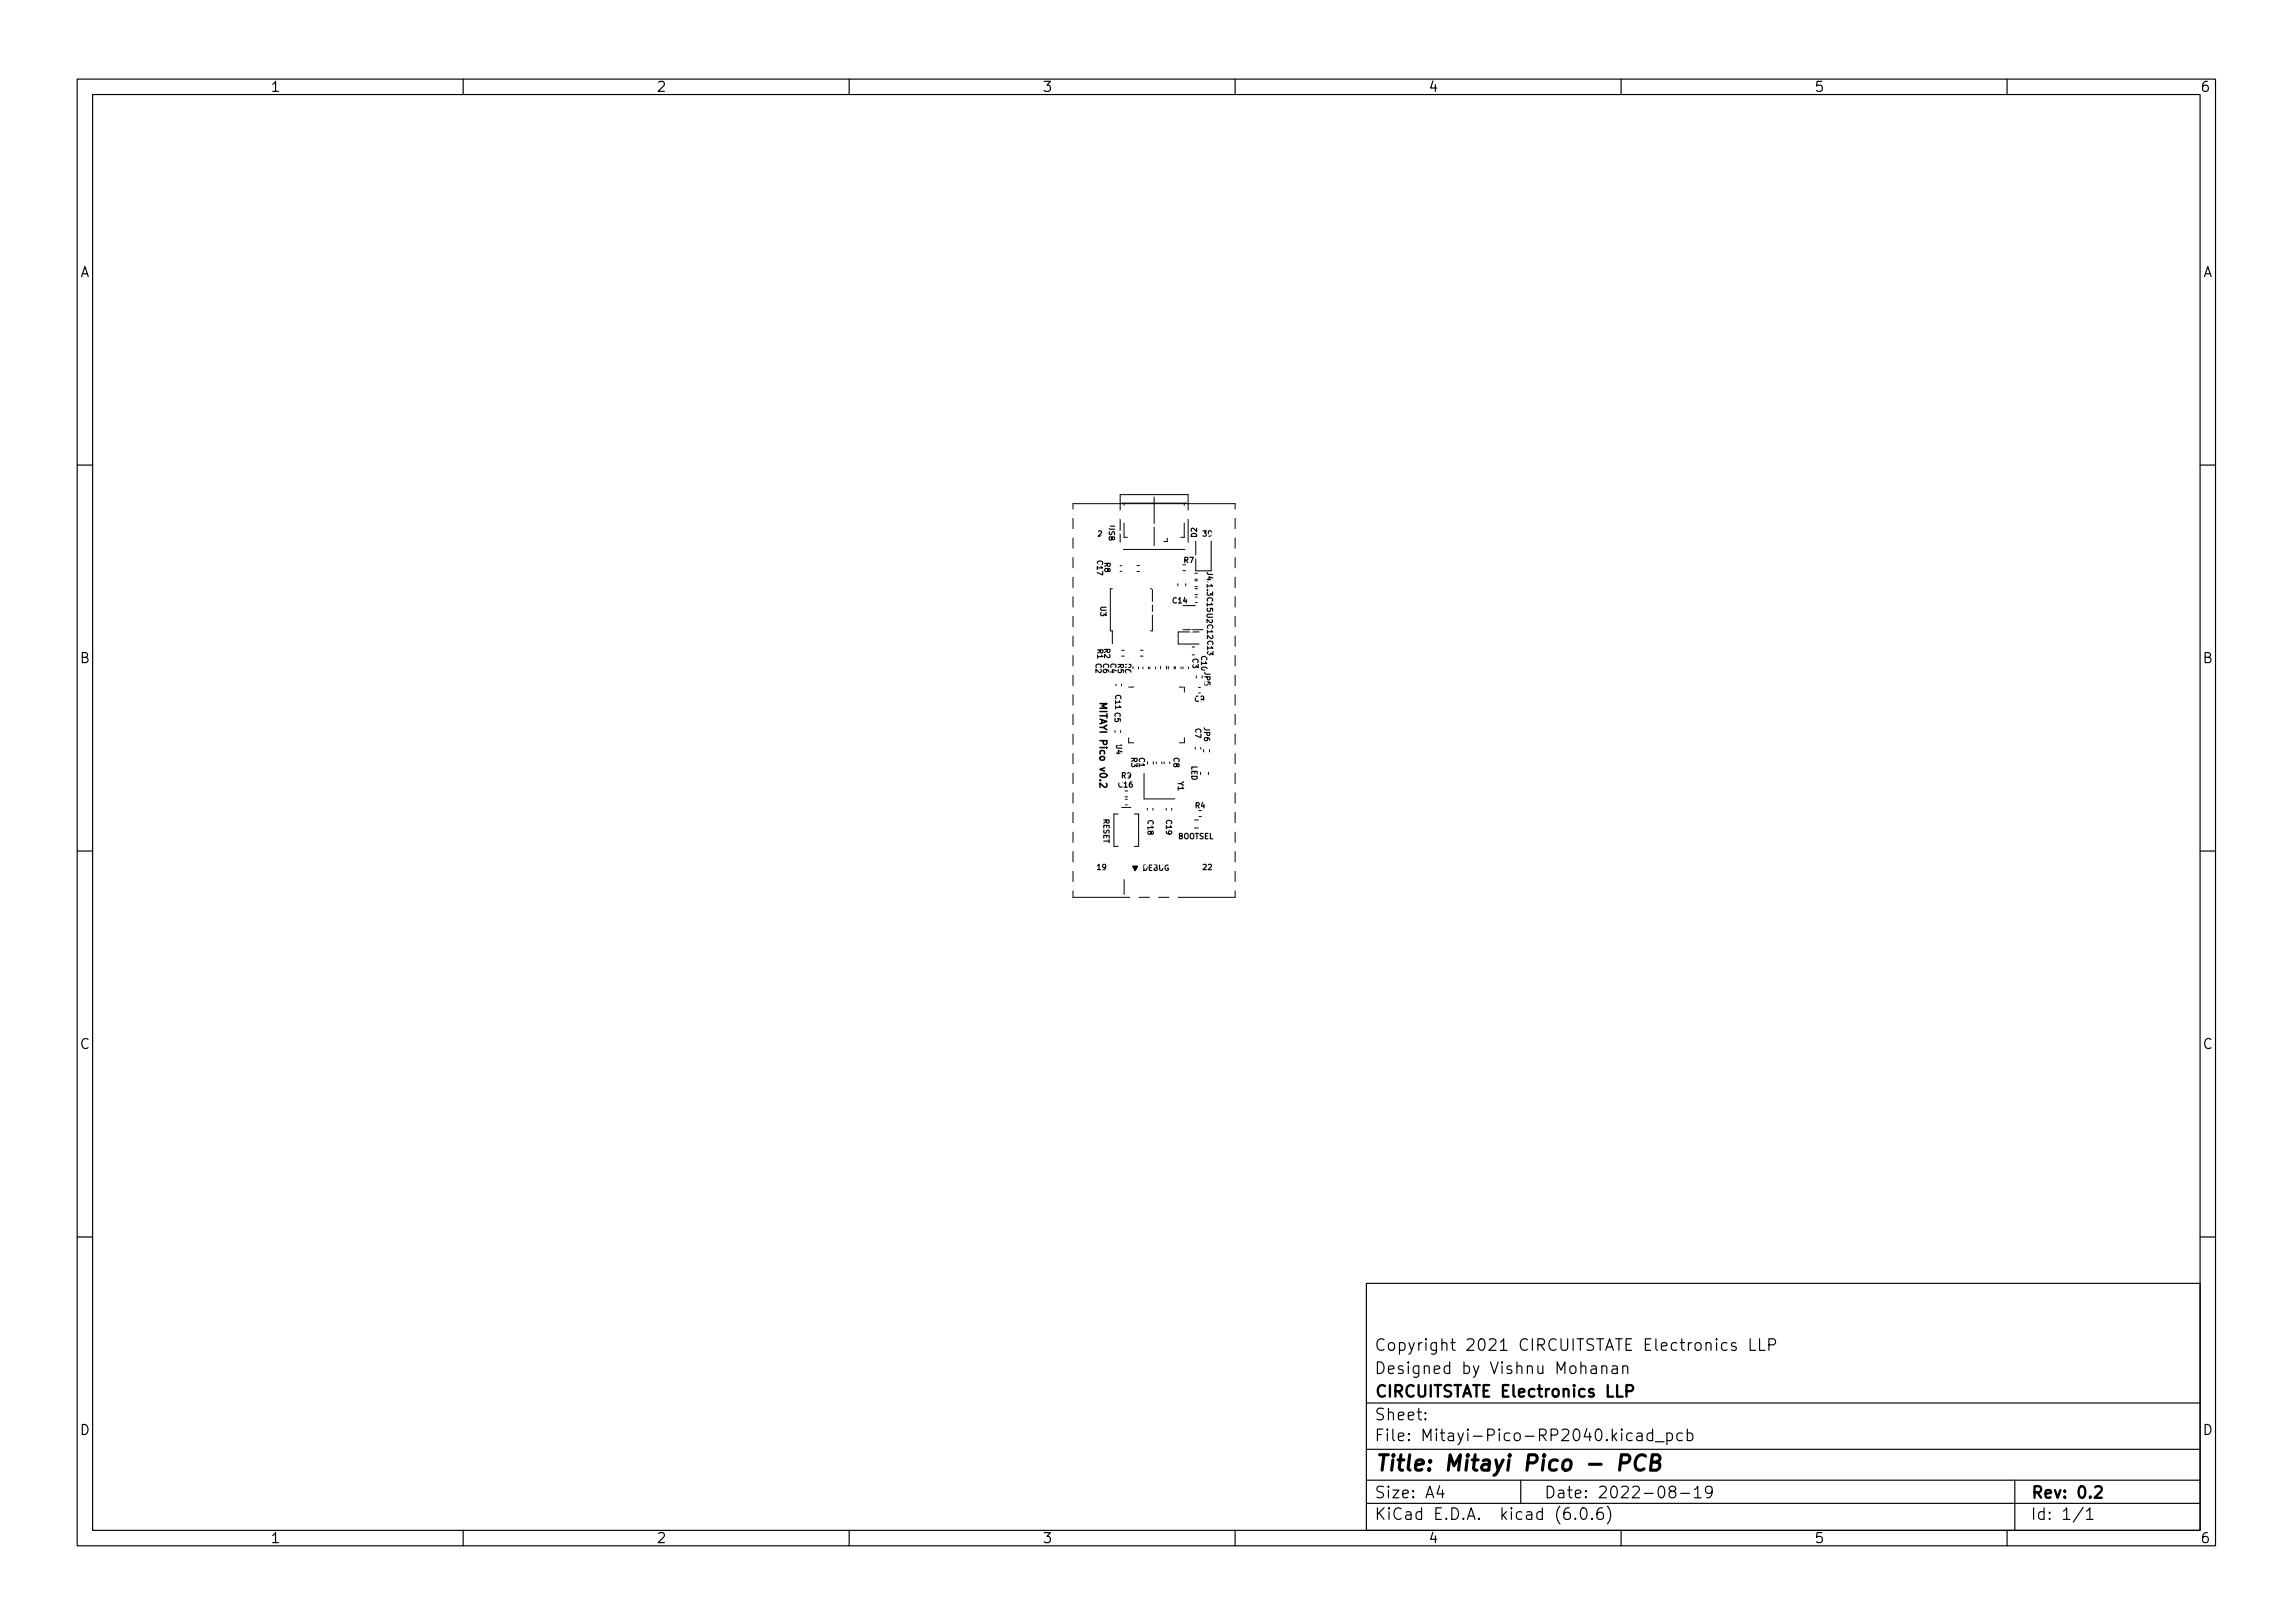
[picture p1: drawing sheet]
<svg xmlns="http://www.w3.org/2000/svg" width="297mm" height="210mm" viewBox="0 0 297 210" stroke-linecap="round" stroke-linejoin="round" font-family="sans-serif">
<defs><g id="words">
<text font-size="2.8" x="178" y="190.6">Title: Mitayi Pico - PCB</text>
<g font-size="2.1">
<text x="178" y="178">Designed by Vishnu Mohanan</text>
<text x="178" y="175">Copyright 2021 CIRCUITSTATE Electronics LLP</text>
<text x="178" y="184">Sheet:</text>
<text x="178" y="181">CIRCUITSTATE Electronics LLP</text>
<text x="178" y="186.7">File: Mitayi-Pico-RP2040.kicad_pcb</text>
<text x="178" y="196.9">KiCad E.D.A. kicad (6.0.6)</text>
<text x="178" y="194.1">Size: A4</text>
<text x="200" y="194.1">Date: 2022-08-19</text>
<text x="263" y="194.1">Rev: 0.2</text>
<text x="263" y="196.9">Id: 1/1</text>
</g>
<g font-size="1.8">
<text x="35" y="11.9">1</text>
<text x="85" y="11.9">2</text>
<text x="135" y="11.9">3</text>
<text x="185" y="11.9">4</text>
<text x="235" y="11.9">5</text>
<text x="285" y="11.9">6</text>
<text x="10.3" y="35.9">A</text>
<text x="285.3" y="35.9">A</text>
<text x="10.3" y="85.9">B</text>
<text x="285.3" y="85.9">B</text>
<text x="10.3" y="135.9">C</text>
<text x="285.3" y="135.9">C</text>
<text x="10.3" y="185.9">D</text>
<text x="285.3" y="185.9">D</text>
<text x="35" y="199.9">1</text>
<text x="85" y="199.9">2</text>
<text x="135" y="199.9">3</text>
<text x="185" y="199.9">4</text>
<text x="235" y="199.9">5</text>
<text x="285" y="199.9">6</text>
</g>
<text font-size="1.3" x="142.5" y="91.5" transform="rotate(90 142.5 91.5)">MITAYI Pico v0.2</text>
<g font-size="1" fill="#fff">
<text x="142.2" y="69.5">2</text>
<text x="143.6" y="68" transform="rotate(90 143.6 68)">USB</text>
<text x="155.9" y="69.5">39</text>
<text x="142.1" y="72.7" transform="rotate(90 142.1 72.7)">C17</text>
<text x="156.3" y="74.3" transform="rotate(90 156.3 74.3)">J4.1.3 C15 U2 C12 C13</text>
<text x="145.8" y="86" transform="rotate(90 145.8 86)">R6</text>
<text x="154.5" y="85.3" transform="rotate(90 154.5 85.3)">C3</text>
<text x="155.6" y="85" transform="rotate(90 155.6 85)">C10</text>
<text x="156" y="87.1" transform="rotate(90 156 87.1)">JP5</text>
<text x="144.5" y="90.1" transform="rotate(90 144.5 90.1)">C11 C5</text>
<text x="154.8" y="90.9">C9</text>
<text x="154.8" y="94.4" transform="rotate(90 154.8 94.4)">C7</text>
<text x="144.6" y="96.4" transform="rotate(90 144.6 96.4)">U4</text>
<text x="145.3" y="100.8">R9</text>
<text x="152" y="98.2" transform="rotate(90 152 98.2)">C8</text>
<text x="142.9" y="106" transform="rotate(90 142.9 106)">RESET</text>
<text x="144.9" y="102">C16</text>
<text x="148.7" y="106.3" transform="rotate(90 148.7 106.3)">C18</text>
<text x="152.5" y="108.7">BOOTSEL</text>
</g>
<g font-size="1">
<text x="155" y="69.6" transform="rotate(-90 155 69.6)">D2</text>
<text x="143.1" y="72.9" transform="rotate(90 143.1 72.9)">R8</text>
<text x="153.4" y="72.9">R7</text>
<text x="142.5" y="78.6" transform="rotate(90 142.5 78.6)">U3</text>
<text x="151.9" y="78.2">C14</text>
<text x="142.2" y="84.1" transform="rotate(90 142.2 84.1)">R1 C2</text>
<text x="142.9" y="86" transform="rotate(90 142.9 86)">C6</text>
<text x="143.1" y="84" transform="rotate(90 143.1 84)">R2</text>
<text x="143.8" y="86" transform="rotate(90 143.8 86)">C4</text>
<text x="144.8" y="86" transform="rotate(90 144.8 86)">R5</text>
<text x="156" y="94.3" transform="rotate(90 156 94.3)">JP6</text>
<text x="146.6" y="98.1" transform="rotate(90 146.6 98.1)">R3</text>
<text x="147.5" y="98.2" transform="rotate(90 147.5 98.2)">C1</text>
<text x="152.6" y="101.3" transform="rotate(90 152.6 101.3)">Y1</text>
<text x="154.3" y="99.2" transform="rotate(90 154.3 99.2)">LED</text>
<text x="151.1" y="106.3" transform="rotate(90 151.1 106.3)">C19</text>
<text x="154.8" y="104.7">R4</text>
<text x="142.2" y="112.7">19</text>
</g>
</g></defs>
<g fill="none" stroke="#000" stroke-width=".15">
<path d="M10 10.2h277v190.1h-277zM12 12.2h273v186.1h-273zM60 10.2v2M110 10.2v2M160 10.2v2M210 10.2v2M260 10.2v2M10 60.2h2M285 60.2h2M10 110.2h2M146.8 112.2h.5l-.3 .6zM146.8 112.3l.2 .4 .3-.4"/>
<path d="M146.8 112.2v.1M146.9 112.2v.2M146.9 112.2v.3M146.9 112.2v.4M147 112.2v.4M147 112.2v.5M147 112.2v.6M147.1 112.2v.5M147.1 112.2v.4M147.2 112.2v.4M147.2 112.2v.3M147.2 112.2v.2"/>
<path d="M147.3 112.2v.1M148.2 112.1a.35 .35 0 0 1 .4 .3 .35 .35 0 0 1-.4 .4zM148.9 112.4h.2M149.2 112.1h-.3v.7h.3M149.5 112.4h.3l.1-.3h-.4v.7h.3l.1-.3-.1-.1M150.2 112.1v.5l.1 .2 .3-.2v-.5M151.3 112.1a.32 .32 0 0 0-.4 .3 .32 .32 0 0 0 .4 .3v-.2h-.1M155.9 112h.2l.2 .2-.5 .5h.5M156.5 112h.3l.1 .2-.4 .5h.4M285 110.2h2M10 160.2h2M177 166.3h108v32h-108z"/>
<path d="M206.1 177l.2-.1 .4 .1 .1 .9M206.8 177.3l-.5 .1a.29 .29 0 0 0-.2 .2 .29 .29 0 0 0 .2 .3h.5M207.5 177.1a.37 .37 0 0 1 .6 0v.8M207.5 176.9v1M208.9 177l.1-.1 .4 .1 .1 .9M209.5 177.3l-.5 .1a.29 .29 0 0 0-.2 .2 .29 .29 0 0 0 .2 .3h.5M210.2 177.1a.37 .37 0 0 1 .7 0v.8M210.2 176.9v1M223.7 174l-.4-.1-.3 .3v.4l.1 .3h.2h.4M224.9 174l-.4-.1-.2 .2 .1 .3 .5 .1v.1v.3h-.2h-.4M226.7 173.4v1.5h.7M227.9 173.4v1.5h.7"/>
<path d="M229.1 174.2h.6a.41 .41 0 0 0 .3-.4 .41 .41 0 0 0-.3-.4h-.6v1.5M285 160.2h2M60 198.3v2M110 198.3v2M160 198.3v2M177 194.8h108M177 191.8h108M177 187.8h108M177 181.8h108M184.6 183.8l.1 .1h-.1v-.1v.1M184.6 183l.1 .1h-.1v-.1v.1M186.5 192.5l-.4 1h1"/>
<path d="M186.9 193v1M197 191.8v3M204.1 196.7v.1h-.1l.1-.1v.1M204.9 195.4a.36 .36 0 0 1 .6 .2 .77 .77 0 0 1-.4 1.2 1 1 0 0 1-.2-1.4zM206.2 196.7l.1 .1h-.1h-.1l.1-.1v.1M207.6 195.3a.59 .59 0 0 0-.7 .7v.5l.1 .3h.4l.2-.1 .1-.5-.1-.2-.5-.1-.2 .3M208.2 195.1a1.72 1.72 0 0 1 0 2.3M210 198.3v2M212.1 185.7l.1-.1 .4 .1 .1 .9M212.7 186l-.5 .1a.29 .29 0 0 0-.2 .2 .29 .29 0 0 0 .2 .3h.5M214.1 185.7l-.5-.1-.2 .3v.4l.1 .3h.1h.5M214.1 185.1v1.5"/>
<path d="M214.4 186.8h1.2M215.9 185.7l.5-.1 .2 .3v.4l-.1 .3h-.1h-.5M215.9 185.6v1.5M216.5 193.2l-.1-.1a.31 .31 0 0 1-.2-.3 .31 .31 0 0 1 .3-.3h.3l.3 .3-.2 .3-.5 .1-.2 .3 .1 .4 .2 .1h.3l.3-.3v-.2l-.3-.3M217.7 193.5h1.2M217.9 185.7l-.4-.1-.3 .3v.4l.2 .3h.1h.4M218.6 185.7l.4-.1 .3 .3v.4l-.2 .3h-.1h-.4M218.6 185.1v1.5M219.5 193l.4-.5v1.5M219.5 194h.9M221.8 193.2l-.3 .3h-.3l-.3-.3v-.4l.2-.2 .4-.1 .2 .2a.99 .99 0 0 1-.3 1.3h-.3M260 198.3v2"/>
<path d="M261 191.8v6.5M269.9 195.3l-1.3 1.9M270.3 195.8l.4-.5v1.5M270.3 196.8h.8"/>
</g>
<path d="M210.7 180.2h.6a.41 .41 0 0 0 .3-.4 .41 .41 0 0 0-.3-.4h-.6v1.5M271.4 192.7l.2-.2h.4a.41 .41 0 0 1 .2 .7l-.9 .8h1" fill="none" stroke="#000" stroke-width=".3"/>
<path d="M209.9 189.5h.8a.55 .55 0 0 0 .4-.5 .55 .55 0 0 0-.3-.5h-.8l-.2 2M213.2 188.7a.73 .73 0 0 0-1.2 .2 .97 .97 0 0 0 .4 1.6l.6-.2M213.9 189.4h.7a.49 .49 0 0 0 .4-.4 .49 .49 0 0 0-.3-.5h-.7l-.2 2h.8a.53 .53 0 0 0 .4-.5 .53 .53 0 0 0-.4-.6" fill="none" stroke="#000" stroke-width=".4"/>
<g fill="none" stroke="#000" stroke-width=".13">
<path d="M139 65.2h21v51h-21zM144.1 76.3h-.3v5.4h.3v1.7M145.1 74h.2M145.1 73.3h.2M145.1 64.1h8.8v7.1h-8.8zM145.3 65.2h8.4M145.6 65.2v.3M145.6 67.8v1.8h.5M147.3 74h.3M147.3 73.3h.3M149 76.3h.3v5.4h-.3M149.5 64.4v6.3"/>
<path d="M151.2 69.7v.5h-.4M152.6 75.6v.3M153.2 73.9h.4M153.2 78.5h1.7M153.4 65.2v.3M153.4 67.8v1.8h-.4M153.6 75.6v.3M154.8 75.2h.3M154.8 76h.3M154.8 74.3h.3M154.8 75h.3M154.8 76.3h.3"/>
<path d="M154.8 77h.3M154.9 77.3h.2M154.9 78.1h.2M154.9 70.1v3.8h2v-3.8M144.4 94.7v.2M144.6 88.6v.3M145.2 94.7v.2M145.3 88.6v.3M145.3 85h.3M145.3 84.2h.3M146.2 95.6v.6h.7M146.2 89h.7"/>
<path d="M147.5 86.4v.2M147.7 85h.4M147.7 84.2h.4M148.1 86.4v.2M148.6 98.7v.3M148.8 86.4v.2M149 86.4v.2M149.4 98.7v.3M149.7 86.4v.2M149.8 98.7v.2M150.3 86.3v.4M150.5 98.7v.2"/>
<path d="M150.8 98.7v.2M151.1 86.3v.4M151.3 86.3v.4M151.5 98.7v.2M152.1 86.3v.4M152.3 86.4v.2M152.8 89h.6v.7M153 86.4v.2M153.2 86.4v.2M153.2 81.6h2.7M153.4 95.6v.6h-.6M154 86.4v.2"/>
<path d="M154.4 83.8h.3M154.4 84.8h.3M154.8 96.8v.3M155 87.5v.3M155.3 89.1h.2M155.3 89.8h.2M155.3 81.9h-2.7v1.5h2.7M155.6 96.8v.3M155.9 97.1v.3M156.7 97.1v.3M144.9 105.4h-.6v4.2h.6M145.3 104.6h1.2"/>
<path d="M145.6 113.9v2M145.7 103.2h.4M145.7 102.5h.4M145.8 104.3h.2M145.8 103.5h.2M146.9 105.4h.6v4.2h-.6M148.2 100.2v3.3h4M148.6 104.7v.2M149.3 104.7v.2M151.1 104.7v.3M151.8 104.7v.3M154.7 106.2h.5"/>
<path d="M154.7 107.3h.5M155.3 105.8h.3M155.5 100.1v.2M156.5 100.1v.2"/>
</g>
<path d="M142.5 91.1h.9l-.6 .3 .6 .3h-.9M143.3 101.5l.1 .3-.3 .2-.6-.6v.6" fill="none" stroke="#000" stroke-width=".2"/>
<g fill="#fff" stroke="#fff" stroke-width=".13">
<circle cx="150.5" cy="97.2" r=".15"/>
<circle cx="152.3" cy="94.8" r=".15"/>
<circle cx="149" cy="73.7" r=".15"/>
<circle cx="141.5" cy="93.2" r=".15"/>
<circle cx="142.3" cy="80.7" r=".15"/>
<circle cx="142.3" cy="71.2" r=".15"/>
<circle cx="142.3" cy="78" r=".15"/>
<circle cx="154.3" cy="81.7" r=".15"/>
<circle cx="147.8" cy="106.9" r=".15"/>
<circle cx="149.5" cy="112.2" r=".15"/>
<circle cx="148.4" cy="112.2" r=".15"/>
<circle cx="142" cy="100.4" r=".15"/>
<circle cx="144.8" cy="114" r=".15"/>
<circle cx="152.6" cy="103.2" r=".15"/>
<circle cx="157.4" cy="113.4" r=".15"/>
<circle cx="149.4" cy="74.9" r=".15"/>
<circle cx="145.3" cy="72.6" r=".15"/>
<circle cx="157.4" cy="105.8" r=".15"/>
<circle cx="144.8" cy="98" r=".15"/>
<circle cx="152.3" cy="82.7" r=".15"/>
<circle cx="152.3" cy="74.2" r=".15"/>
<circle cx="142.8" cy="103.7" r=".15"/>
<circle cx="144.8" cy="115.6" r=".15"/>
<circle cx="142" cy="101.1" r=".15"/>
<circle cx="150.2" cy="105.7" r=".15"/>
<circle cx="146.8" cy="106.9" r=".15"/>
<circle cx="143.6" cy="111" r=".15"/>
<circle cx="145.2" cy="68.9" r=".15"/>
<circle cx="157.4" cy="103.3" r=".15"/>
<circle cx="157.3" cy="111" r=".15"/>
<circle cx="141.5" cy="95.7" r=".15"/>
<circle cx="141.3" cy="111" r=".15"/>
<circle cx="149.2" cy="79.4" r=".15"/>
<circle cx="150.6" cy="112.2" r=".15"/>
<circle cx="157.4" cy="100.8" r=".15"/>
<circle cx="142.3" cy="75.4" r=".15"/>
<circle cx="157.4" cy="90.6" r=".15"/>
<circle cx="144.8" cy="114.8" r=".15"/>
<circle cx="141.6" cy="83" r=".15"/>
<circle cx="150.2" cy="104.1" r=".15"/>
<circle cx="149.4" cy="76.1" r=".15"/>
<circle cx="145.6" cy="80.7" r=".15"/>
<circle cx="149.2" cy="78.1" r=".15"/>
<circle cx="143.6" cy="110.2" r=".15"/>
<circle cx="157.5" cy="77.9" r=".15"/>
<circle cx="153.9" cy="115.6" r=".15"/>
<circle cx="149.5" cy="68" r=".15"/>
<circle cx="153" cy="89.3" r=".15"/>
<circle cx="141.3" cy="105.9" r=".15"/>
<circle cx="148" cy="94.8" r=".15"/>
<circle cx="157.5" cy="98.2" r=".15"/>
<circle cx="141.5" cy="98.2" r=".15"/>
<circle cx="153.9" cy="114" r=".15"/>
<circle cx="141.3" cy="108.4" r=".15"/>
<circle cx="152.3" cy="83.6" r=".15"/>
<circle cx="141.3" cy="113.4" r=".15"/>
<circle cx="157.5" cy="80.5" r=".15"/>
<circle cx="141.6" cy="85.6" r=".15"/>
<circle cx="153.9" cy="114.8" r=".15"/>
<circle cx="157.5" cy="72.9" r=".15"/>
<circle cx="153.1" cy="79.8" r=".15"/>
<circle cx="143.8" cy="95.8" r=".15"/>
<circle cx="144.5" cy="72.6" r=".15"/>
<circle cx="152.8" cy="84.4" r=".15"/>
<circle cx="150.1" cy="86.5" r=".15"/>
<circle cx="149.8" cy="97.4" r=".15"/>
<circle cx="148.3" cy="70.4" r=".15"/>
<circle cx="150.8" cy="70.6" r=".15"/>
<circle cx="147.6" cy="102.5" r=".15"/>
<circle cx="150.3" cy="95.1" r=".15"/>
<circle cx="147.3" cy="90.7" r=".15"/>
<circle cx="144.1" cy="89.8" r=".15"/>
<circle cx="147.3" cy="92.1" r=".15"/>
<circle cx="147.5" cy="93.1" r=".15"/>
<circle cx="147.4" cy="94.3" r=".15"/>
<circle cx="147.3" cy="95" r=".15"/>
<circle cx="145.9" cy="95.8" r=".15"/>
<circle cx="149" cy="94.7" r=".15"/>
<circle cx="153.1" cy="95.8" r=".15"/>
<circle cx="153.4" cy="97.3" r=".15"/>
<circle cx="153" cy="105.1" r=".15"/>
<circle cx="149.1" cy="84.6" r=".15"/>
<circle cx="153.4" cy="88.7" r=".15"/>
<circle cx="154.5" cy="88.5" r=".15"/>
<circle cx="153.1" cy="106.9" r=".15"/>
<circle cx="156.6" cy="92.7" r=".15"/>
<circle cx="156" cy="93.1" r=".15"/>
<circle cx="156" cy="93.8" r=".15"/>
<circle cx="152.1" cy="97.4" r=".15"/>
<circle cx="152.8" cy="97" r=".15"/>
<circle cx="154.1" cy="80.5" r=".15"/>
<circle cx="146.1" cy="88.1" r=".15"/>
<circle cx="145.4" cy="83.8" r=".15"/>
<circle cx="146.4" cy="81.4" r=".15"/>
<circle cx="147.4" cy="90" r=".15"/>
<circle cx="148" cy="90.6" r=".15"/>
<circle cx="146.9" cy="83.8" r=".15"/>
<circle cx="148.6" cy="77" r=".15"/>
<circle cx="147.6" cy="88.1" r=".15"/>
<circle cx="148.7" cy="90.4" r=".15"/>
<circle cx="148.8" cy="80.6" r=".15"/>
<circle cx="149.1" cy="83.6" r=".15"/>
<circle cx="149.4" cy="90.3" r=".15"/>
<circle cx="154.9" cy="72.1" r=".15"/>
<circle cx="156" cy="114.8" r=".75"/>
<circle cx="149.8" cy="91.3" r=".17"/>
<circle cx="151.1" cy="91.3" r=".17"/>
<circle cx="149.8" cy="92.6" r=".17"/>
<circle cx="149.8" cy="93.9" r=".17"/>
<circle cx="148.5" cy="92.6" r=".18"/>
<circle cx="151.1" cy="92.6" r=".18"/>
<circle cx="148.5" cy="93.9" r=".17"/>
<circle cx="148.5" cy="91.3" r=".17"/>
<circle cx="151.1" cy="93.9" r=".17"/>
<circle cx="146.9" cy="114.6" r=".5"/>
<circle cx="146.9" cy="116.3" r=".5"/>
<circle cx="149.5" cy="114.6" r=".5"/>
<circle cx="149.5" cy="116.3" r=".5"/>
<circle cx="152" cy="114.6" r=".5"/>
<circle cx="152" cy="116.3" r=".5"/>
<circle cx="143" cy="114.8" r=".75"/>
<circle cx="146.6" cy="70.3" r=".33"/>
<circle cx="152.4" cy="70.3" r=".32"/>
<circle cx="156" cy="66.8" r=".75"/>
<circle cx="152" cy="69.3" r=".43"/>
<circle cx="147" cy="69.3" r=".43"/>
<circle cx="143" cy="66.8" r=".75"/>
<circle cx="139" cy="66.5" r=".5"/>
<circle cx="140.6" cy="66.5" r=".5"/>
<circle cx="139" cy="69.1" r=".5"/>
<circle cx="140.6" cy="69.1" r=".5"/>
<circle cx="139" cy="71.6" r=".5"/>
<circle cx="140.6" cy="71.6" r=".5"/>
<circle cx="139" cy="74.2" r=".5"/>
<circle cx="140.6" cy="74.2" r=".5"/>
<circle cx="140.6" cy="76.7" r=".5"/>
<circle cx="139" cy="76.7" r=".5"/>
<circle cx="140.6" cy="79.2" r=".5"/>
<circle cx="139" cy="79.2" r=".5"/>
<circle cx="139" cy="81.8" r=".5"/>
<circle cx="140.6" cy="81.8" r=".5"/>
<circle cx="139" cy="84.3" r=".5"/>
<circle cx="140.6" cy="84.3" r=".5"/>
<circle cx="140.6" cy="86.9" r=".5"/>
<circle cx="139" cy="86.9" r=".5"/>
<circle cx="139" cy="89.4" r=".5"/>
<circle cx="140.6" cy="89.4" r=".5"/>
<circle cx="139" cy="91.9" r=".5"/>
<circle cx="140.6" cy="91.9" r=".5"/>
<circle cx="139" cy="94.5" r=".5"/>
<circle cx="140.6" cy="94.5" r=".5"/>
<circle cx="139" cy="97" r=".5"/>
<circle cx="140.6" cy="97" r=".5"/>
<circle cx="139" cy="99.6" r=".5"/>
<circle cx="140.6" cy="99.6" r=".5"/>
<circle cx="139" cy="102.1" r=".5"/>
<circle cx="140.6" cy="102.1" r=".5"/>
<circle cx="139" cy="104.6" r=".5"/>
<circle cx="140.6" cy="104.6" r=".5"/>
<circle cx="140.6" cy="107.2" r=".5"/>
<circle cx="139" cy="107.2" r=".5"/>
<circle cx="139" cy="109.7" r=".5"/>
<circle cx="140.6" cy="109.7" r=".5"/>
<circle cx="139" cy="112.3" r=".5"/>
<circle cx="140.6" cy="112.3" r=".5"/>
<circle cx="139" cy="114.8" r=".5"/>
<circle cx="140.6" cy="114.8" r=".5"/>
<circle cx="160" cy="66.5" r=".5"/>
<circle cx="158.4" cy="66.5" r=".5"/>
<circle cx="160" cy="69.1" r=".5"/>
<circle cx="158.4" cy="69.1" r=".5"/>
<circle cx="160" cy="71.6" r=".5"/>
<circle cx="158.4" cy="71.6" r=".5"/>
<circle cx="158.4" cy="74.2" r=".5"/>
<circle cx="160" cy="74.2" r=".5"/>
<circle cx="158.4" cy="76.7" r=".5"/>
<circle cx="160" cy="76.7" r=".5"/>
<circle cx="160" cy="79.2" r=".5"/>
<circle cx="158.4" cy="79.2" r=".5"/>
<circle cx="160" cy="81.8" r=".5"/>
<circle cx="158.4" cy="81.8" r=".5"/>
<circle cx="158.4" cy="84.3" r=".5"/>
<circle cx="160" cy="84.3" r=".5"/>
<circle cx="160" cy="86.9" r=".5"/>
<circle cx="158.4" cy="86.9" r=".5"/>
<circle cx="160" cy="89.4" r=".5"/>
<circle cx="158.4" cy="89.4" r=".5"/>
<circle cx="160" cy="91.9" r=".5"/>
<circle cx="158.4" cy="91.9" r=".5"/>
<circle cx="160" cy="94.5" r=".5"/>
<circle cx="158.4" cy="94.5" r=".5"/>
<circle cx="158.4" cy="97" r=".5"/>
<circle cx="160" cy="97" r=".5"/>
<circle cx="158.4" cy="99.6" r=".5"/>
<circle cx="160" cy="99.6" r=".5"/>
<circle cx="160" cy="102.1" r=".5"/>
<circle cx="158.4" cy="102.1" r=".5"/>
<circle cx="158.4" cy="104.6" r=".5"/>
<circle cx="160" cy="104.6" r=".5"/>
<circle cx="160" cy="107.2" r=".5"/>
<circle cx="158.4" cy="107.2" r=".5"/>
<circle cx="158.4" cy="109.7" r=".5"/>
<circle cx="160" cy="109.7" r=".5"/>
<circle cx="160" cy="112.3" r=".5"/>
<circle cx="158.4" cy="112.3" r=".5"/>
<circle cx="160" cy="114.8" r=".5"/>
<circle cx="158.4" cy="114.8" r=".5"/>
</g>
<path d="M145.2 66.4v.6M145.2 70.6v.6M146 66.3v.7M153 66.3v.7M153.8 66.4v.6M153.8 70.6v.6" fill="none" stroke="#fff" stroke-width=".6"/>
<use href="#words"/>
</svg>
